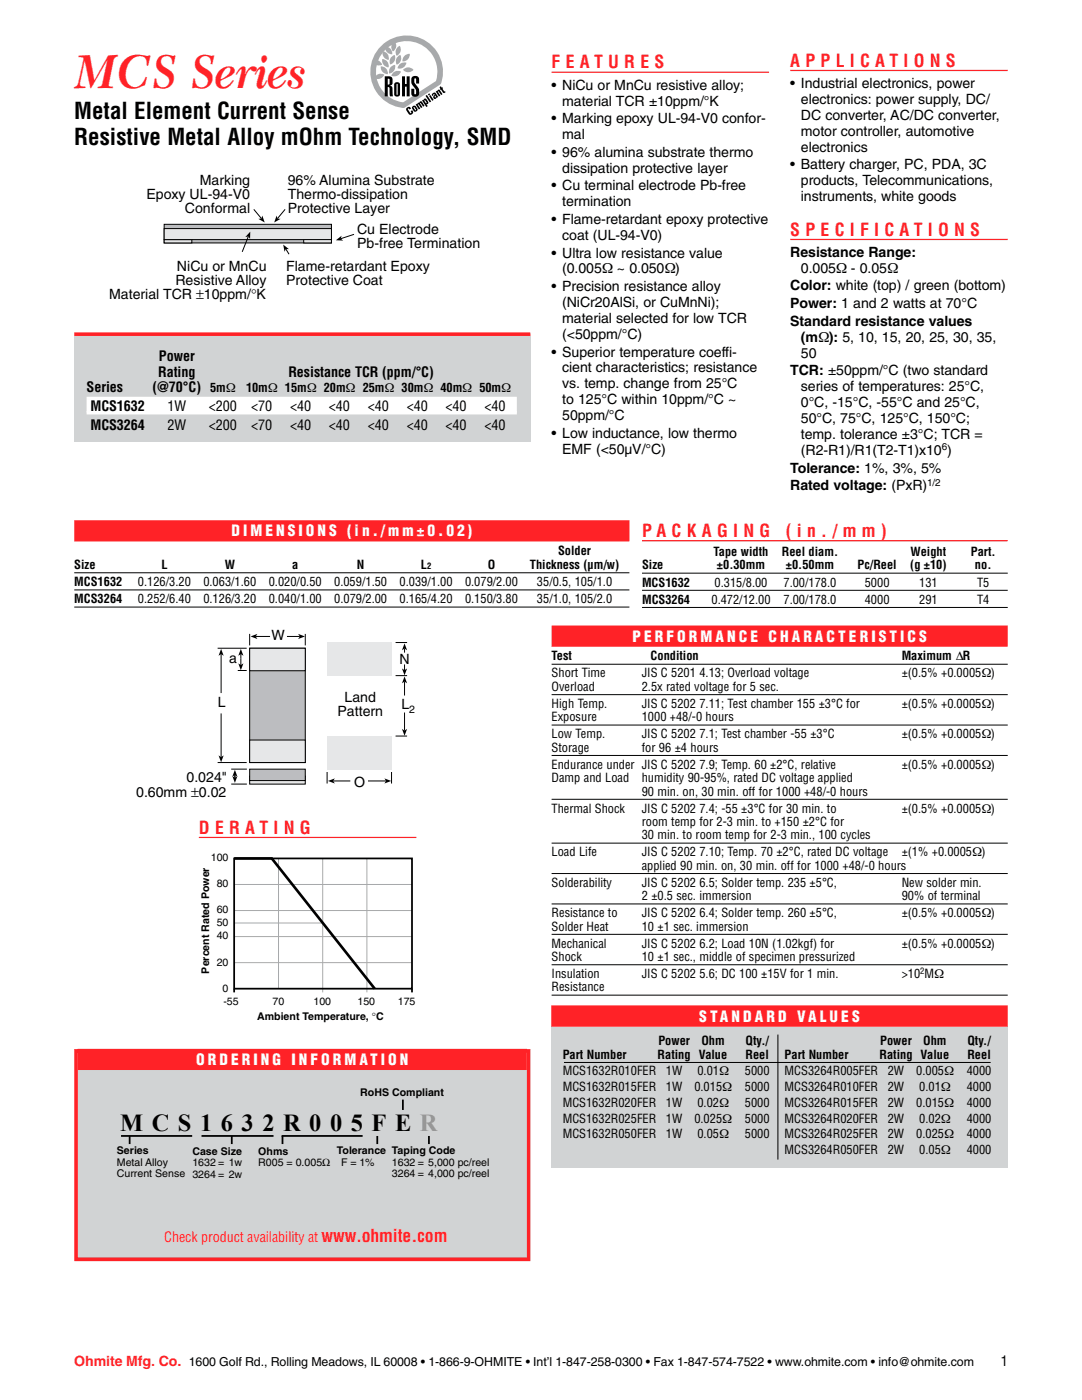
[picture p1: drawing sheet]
<svg xmlns="http://www.w3.org/2000/svg" width="216mm" height="279mm" viewBox="0 0 216 279" stroke-linecap="round" stroke-linejoin="round" font-family="sans-serif">
<defs><g id="words">
<text font-size="9.9" fill="#ff2227" x="14.8" y="17.7">MCS Series</text>
<text font-size="4.9" x="24" y="225.7">M C S 1 6 3 2 R 0 0 5 F E R</text>
<g font-size="4.6">
<text x="14.8" y="23.7">Metal Element Current Sense</text>
<text x="14.8" y="28.9">Resistive Metal Alloy mOhm Technology, SMD</text>
</g>
<g font-size="3.5" fill="#ff2227">
<text x="110.1" y="13.7">F e</text>
<text x="112.9" y="13.7">a</text>
<text x="112.9" y="13.7">t</text>
<text x="121.4" y="13.7">u r</text>
<text x="124.6" y="13.7">e</text>
<text x="124.6" y="13.7">s</text>
<text x="157.7" y="13.3">A p</text>
<text x="160.7" y="13.3">p</text>
<text x="166.8" y="13.3">l i c</text>
<text x="171.6" y="13.3">a</text>
<text x="171.6" y="13.3">t</text>
<text x="180.3" y="13.3">i o</text>
<text x="182.3" y="13.3">n</text>
<text x="182.3" y="13.3">s</text>
<text x="157.7" y="47">S p</text>
<text x="160.7" y="47">e</text>
<text x="160.7" y="47">c</text>
<text x="169.6" y="47">i f i c</text>
<text x="176.5" y="47">a</text>
<text x="176.5" y="47">t</text>
<text x="185.1" y="47">i o</text>
<text x="187.2" y="47">n</text>
<text x="187.2" y="47">s</text>
<text x="128.1" y="107.1">P a</text>
<text x="131" y="107.1">c</text>
<text x="137" y="107.1">k a g i n g</text>
<text x="156.8" y="107.1">( i n . / m m )</text>
<text x="39.7" y="166.4">D e</text>
<text x="42.9" y="166.4">r</text>
<text x="42.9" y="166.4">a</text>
<text x="42.9" y="166.4">t</text>
<text x="54.6" y="166.4">i n g</text>
<text x="64.2" y="248">www.ohmite.com</text>
</g>
<g font-size="3.1" fill="#fff">
<text x="46.2" y="107.1">d i m e n s i o n s</text>
<text x="69.3" y="107.1">( i n . /m m ± 0 . 0 2 )</text>
<text x="126.2" y="128.1">P e r f o r m a n c e C h a r a c t e r i s t i c s</text>
<text x="139.5" y="203.9">S ta n d a r d va l u e s</text>
<text x="39.1" y="212.6">O</text>
<text x="39.1" y="212.6">R</text>
<text x="39.1" y="212.6">D</text>
<text x="39.1" y="212.6">E</text>
<text x="39.1" y="212.6">I</text>
<text x="39.1" y="212.6">N</text>
<text x="54.4" y="212.6">G I</text>
<text x="58.1" y="212.6">N</text>
<text x="58.1" y="212.6">F</text>
<text x="58.1" y="212.6">O</text>
<text x="58.1" y="212.6">R</text>
<text x="58.1" y="212.6">M</text>
<text x="58.1" y="212.6">A</text>
<text x="58.1" y="212.6">T</text>
<text x="58.1" y="212.6">I</text>
</g>
<g font-size="2.8">
<text x="110.1" y="17.9">• NiCu or MnCu resistive alloy;</text>
<text x="157.7" y="17.5">• Industrial electronics, power</text>
<text x="112.2" y="21.1">material TCR ±10ppm/°K</text>
<text x="159.8" y="20.7">electronics: power supply, DC/</text>
<text x="159.8" y="23.9">DC converter, AC/DC converter,</text>
<text x="110.1" y="24.6">• Marking epoxy UL-94-V0 confor-</text>
<text x="112.2" y="27.8">mal</text>
<text x="159.8" y="27.1">motor controller, automotive</text>
<text x="110.1" y="31.3">• 96% alumina substrate thermo</text>
<text x="112.2" y="34.5">dissipation protective layer</text>
<text x="157.7" y="33.8">• Battery charger, PC, PDA, 3C</text>
<text x="159.8" y="30.2">electronics</text>
<text x="29.2" y="39.7">Epoxy UL-94-V0</text>
<text x="39.9" y="36.8">Marking</text>
<text x="57.4" y="36.8">96% Alumina Substrate</text>
<text x="57.4" y="39.7">Thermo-dissipation</text>
<text x="110.1" y="38">• Cu terminal electrode Pb-free</text>
<text x="112.2" y="41.2">termination</text>
<text x="159.8" y="36.9">products, Telecommunications,</text>
<text x="159.8" y="40.1">instruments, white goods</text>
<text x="36.9" y="42.5">Conformal</text>
<text x="57.4" y="42.5">Protective Layer</text>
<text x="71.3" y="46.6">Cu Electrode</text>
<text x="110.1" y="44.7">• Flame-retardant epoxy protective</text>
<text x="112.2" y="47.9">coat (UL-94-V0)</text>
<text x="71.3" y="49.4">Pb-free Termination</text>
<text x="110.1" y="51.4">• Ultra low resistance value</text>
<text x="157.7" y="51.3">Resistance Range:</text>
<text x="21.8" y="59.8">Material TCR ±10ppm/°K</text>
<text x="35" y="56.9">Resistive Alloy</text>
<text x="35.3" y="54.1">NiCu or MnCu</text>
<text x="57.1" y="54.1">Flame-retardant Epoxy</text>
<text x="57.1" y="56.9">Protective Coat</text>
<text x="110.1" y="58.1">• Precision resistance alloy</text>
<text x="112.2" y="54.6">(0.005Ω ~ 0.050Ω)</text>
<text x="157.7" y="58">Color: white (top) / green (bottom)</text>
<text x="159.8" y="54.4">0.005Ω - 0.05Ω</text>
<text x="112.2" y="61.3">(NiCr20AlSi, or CuMnNi);</text>
<text x="112.2" y="64.5">material selected for low TCR</text>
<text x="157.7" y="61.5">Power: 1 and 2 watts at 70°C</text>
<text x="157.7" y="65">Standard resistance values</text>
<text x="110.1" y="71.2">• Superior temperature coeffi-</text>
<text x="112.2" y="67.6">(&lt;50ppm/°C)</text>
<text x="159.8" y="68.2">(mΩ): 5, 10, 15, 20, 25, 30, 35,</text>
<text x="159.8" y="71.4">50</text>
<text x="31.6" y="75.2">Rating</text>
<text x="31.7" y="72.1">Power</text>
<text x="57.5" y="75.2">Resistance TCR (ppm/°C)</text>
<text x="112.2" y="74.3">cient characteristics; resistance</text>
<text x="112.2" y="77.5">vs. temp. change from 25°C</text>
<text x="157.7" y="74.9">TCR: ±50ppm/°C (two standard</text>
<text x="17.3" y="78.2">Series</text>
<text x="18" y="82">MCS1632</text>
<text x="30.5" y="78.2">(@70°C)</text>
<text x="33.4" y="82">1W</text>
<text x="41.7" y="82">&lt;200</text>
<text x="50.1" y="82">&lt;70</text>
<text x="57.9" y="82">&lt;40</text>
<text x="65.6" y="82">&lt;40</text>
<text x="73.4" y="82">&lt;40</text>
<text x="81.2" y="82">&lt;40</text>
<text x="88.9" y="82">&lt;40</text>
<text x="96.7" y="82">&lt;40</text>
<text x="112.2" y="80.7">to 125°C within 10ppm/°C ~</text>
<text x="112.2" y="83.9">50ppm/°C</text>
<text x="159.8" y="78.1">series of temperatures: 25°C,</text>
<text x="159.8" y="81.3">0°C, -15°C, -55°C and 25°C,</text>
<text x="18" y="85.8">MCS3264</text>
<text x="33.4" y="85.8">2W</text>
<text x="41.7" y="85.8">&lt;200</text>
<text x="50.1" y="85.8">&lt;70</text>
<text x="57.9" y="85.8">&lt;40</text>
<text x="65.6" y="85.8">&lt;40</text>
<text x="73.4" y="85.8">&lt;40</text>
<text x="81.2" y="85.8">&lt;40</text>
<text x="88.9" y="85.8">&lt;40</text>
<text x="96.7" y="85.8">&lt;40</text>
<text x="110.1" y="87.4">• Low inductance, low thermo</text>
<text x="159.8" y="84.4">50°C, 75°C, 125°C, 150°C;</text>
<text x="159.8" y="87.6">temp. tolerance ±3°C; TCR =</text>
<text x="112.2" y="90.6">EMF (&lt;50µV/°C)</text>
<text x="157.7" y="94.3">Tolerance: 1%, 3%, 5%</text>
<text x="159.8" y="90.8">(R2-R1)/R1(T2-T1)x10 )</text>
<text x="157.7" y="97.8">Rated voltage: (PxR)</text>
<text x="54.1" y="127.8">W</text>
<text x="45.7" y="132.2">a</text>
<text x="79.7" y="132.6">N</text>
<text x="43.5" y="141.1">L</text>
<text x="67.3" y="143">Pattern</text>
<text x="68.8" y="140.2">Land</text>
<text x="80.1" y="141.6">L</text>
<text x="27.2" y="159">0.60mm ±0.02</text>
<text x="37.2" y="156.2">0.024&quot;</text>
<text x="70.7" y="157.1">O</text>
<text x="199.7" y="272.7">1</text>
</g>
<g font-size="2.8" fill="#ff2227">
<text x="32.8" y="248">Check product availability at</text>
<text x="14.8" y="272.7">Ohmite Mfg. Co.</text>
</g>
<g font-size="2.5">
<text x="41.9" y="78.2">5mΩ</text>
<text x="49.1" y="78.2">10mΩ 15mΩ 20mΩ 25mΩ 30mΩ 40mΩ 50mΩ</text>
<text x="14.8" y="113.6">Size</text>
<text x="32.2" y="113.6">L</text>
<text x="44.8" y="113.6">W</text>
<text x="58.3" y="113.6">a</text>
<text x="71.2" y="113.6">NL</text>
<text x="97.3" y="113.6">O</text>
<text x="105.7" y="113.6">Thickness (µm/w)</text>
<text x="111.4" y="110.8">Solder</text>
<text x="128.1" y="113.6">Size</text>
<text x="142.4" y="110.9">Tape width</text>
<text x="143.1" y="113.6">±0.30mm</text>
<text x="156" y="110.9">Reel diam.</text>
<text x="156.8" y="113.6">±0.50mm</text>
<text x="171.1" y="113.6">Pc/Reel</text>
<text x="181.6" y="113.6">(g ±10)</text>
<text x="181.7" y="110.9">Weight</text>
<text x="193.7" y="110.9">Part.</text>
<text x="194.5" y="113.6">no.</text>
<text x="14.8" y="117">MCS1632</text>
<text x="27.5" y="117">0.126/3.20</text>
<text x="40.6" y="117">0.063/1.60</text>
<text x="53.6" y="117">0.020/0.50</text>
<text x="66.7" y="117">0.059/1.50</text>
<text x="79.7" y="117">0.039/1.00</text>
<text x="92.8" y="117">0.079/2.00</text>
<text x="107.1" y="117">35/0.5, 105/1.0</text>
<text x="128.1" y="117.1">MCS1632</text>
<text x="142.6" y="117.1">0.315/8.00</text>
<text x="156.3" y="117.1">7.00/178.0</text>
<text x="172.6" y="117.1">5000</text>
<text x="183.4" y="117.1">131</text>
<text x="195" y="117.1">T5</text>
<text x="14.8" y="120.4">MCS3264</text>
<text x="27.5" y="120.4">0.252/6.40</text>
<text x="40.6" y="120.4">0.126/3.20</text>
<text x="53.6" y="120.4">0.040/1.00</text>
<text x="66.7" y="120.4">0.079/2.00</text>
<text x="79.7" y="120.4">0.165/4.20</text>
<text x="92.8" y="120.4">0.150/3.80</text>
<text x="107.1" y="120.4">35/1.0, 105/2.0</text>
<text x="128.1" y="120.5">MCS3264</text>
<text x="142" y="120.5">0.472/12.00</text>
<text x="156.3" y="120.5">7.00/178.0</text>
<text x="172.6" y="120.5">4000</text>
<text x="183.4" y="120.5">291</text>
<text x="195" y="120.5">T4</text>
<text x="110.1" y="131.8">Test</text>
<text x="129.8" y="131.8">Condition</text>
<text x="179.9" y="131.8">Maximum ∆R</text>
<text x="110.1" y="135.2">Short Time</text>
<text x="110.1" y="137.9">Overload</text>
<text x="128.1" y="135.2">JIS C 5201 4.13; Overload voltage</text>
<text x="128.1" y="137.9">2.5x rated voltage for 5 sec.</text>
<text x="179.9" y="135.2">±(0.5% +0.0005Ω)</text>
<text x="110.1" y="141.3">High Temp.</text>
<text x="110.1" y="143.9">Exposure</text>
<text x="128.1" y="141.3">JIS C 5202 7.11; Test chamber 155 ±3°C for</text>
<text x="128.1" y="143.9">1000 +48/-0 hours</text>
<text x="179.9" y="141.3">±(0.5% +0.0005Ω)</text>
<text x="110.1" y="147.3">Low Temp.</text>
<text x="128.1" y="147.3">JIS C 5202 7.1; Test chamber -55 ±3°C</text>
<text x="179.9" y="147.3">±(0.5% +0.0005Ω)</text>
<text x="110.1" y="150">Storage</text>
<text x="110.1" y="153.4">Endurance under JIS C 5202 7.9; Temp. 60 ±2°C, relative</text>
<text x="128.1" y="150">for 96 ±4 hours</text>
<text x="179.9" y="153.4">±(0.5% +0.0005Ω)</text>
<text x="110.1" y="156.1">Damp and Load</text>
<text x="128.1" y="156.1">humidity 90-95%, rated DC voltage applied</text>
<text x="128.1" y="158.8">90 min. on, 30 min. off for 1000 +48/-0 hours</text>
<text x="110.1" y="162.2">Thermal Shock</text>
<text x="128.1" y="162.2">JIS C 5202 7.4; -55 ±3°C for 30 min. to</text>
<text x="128.1" y="164.8">room temp for 2-3 min. to +150 ±2°C for</text>
<text x="128.1" y="167.5">30 min. to room temp for 2-3 min., 100 cycles</text>
<text x="179.9" y="162.2">±(0.5% +0.0005Ω)</text>
<text x="110.1" y="170.9">Load Life</text>
<text x="128.1" y="170.9">JIS C 5202 7.10; Temp. 70 ±2°C, rated DC voltage</text>
<text x="128.1" y="173.6">applied 90 min. on, 30 min. off for 1000 +48/-0 hours</text>
<text x="179.9" y="170.9">±(1% +0.0005Ω)</text>
<text x="110.1" y="177">Solderability</text>
<text x="128.1" y="177">JIS C 5202 6.5; Solder temp. 235 ±5°C,</text>
<text x="128.1" y="179.7">2 ±0.5 sec. immersion</text>
<text x="179.9" y="177">New solder min.</text>
<text x="179.9" y="179.7">90% of terminal</text>
<text x="110.1" y="183">Resistance to</text>
<text x="110.1" y="185.7">Solder Heat</text>
<text x="128.1" y="183">JIS C 5202 6.4; Solder temp. 260 ±5°C,</text>
<text x="128.1" y="185.7">10 ±1 sec. immersion</text>
<text x="179.9" y="183">±(0.5% +0.0005Ω)</text>
<text x="110.1" y="189.1">Mechanical</text>
<text x="110.1" y="191.8">Shock</text>
<text x="128.1" y="189.1">JIS C 5202 6.2; Load 10N (1.02kgf) for</text>
<text x="128.1" y="191.8">10 ±1 sec., middle of specimen pressurized</text>
<text x="179.9" y="189.1">±(0.5% +0.0005Ω)</text>
<text x="110.1" y="197.9">Resistance</text>
<text x="110.1" y="195.2">Insulation</text>
<text x="128.1" y="195.2">JIS C 5202 5.6; DC 100 ±15V for 1 min.</text>
<text x="179.9" y="195.2">&gt;10 MΩ</text>
<text x="131.4" y="208.6">Power</text>
<text x="139.9" y="208.6">Ohm</text>
<text x="148.8" y="208.6">Qty./</text>
<text x="175.6" y="208.6">Power</text>
<text x="184.2" y="208.6">Ohm</text>
<text x="193" y="208.6">Qty./</text>
<text x="112.3" y="214.5">MCS1632R010FER</text>
<text x="112.3" y="211.3">Part Number</text>
<text x="131.2" y="211.3">Rating Value</text>
<text x="132.9" y="214.5">1W</text>
<text x="139.2" y="214.5">0.01Ω</text>
<text x="148.6" y="214.5">5000</text>
<text x="148.8" y="211.3">Reel</text>
<text x="156.6" y="214.5">MCS3264R005FER</text>
<text x="156.6" y="211.3">Part Number</text>
<text x="175.5" y="211.3">Rating Value</text>
<text x="177.1" y="214.5">2W</text>
<text x="182.8" y="214.5">0.005Ω</text>
<text x="192.9" y="214.5">4000</text>
<text x="193" y="211.3">Reel</text>
<text x="112.3" y="217.7">MCS1632R015FER</text>
<text x="112.3" y="220.9">MCS1632R020FER</text>
<text x="132.9" y="217.7">1W</text>
<text x="132.9" y="220.9">1W</text>
<text x="138.6" y="217.7">0.015Ω</text>
<text x="139.2" y="220.9">0.02Ω</text>
<text x="148.6" y="217.7">5000</text>
<text x="148.6" y="220.9">5000</text>
<text x="156.6" y="217.7">MCS3264R010FER</text>
<text x="156.6" y="220.9">MCS3264R015FER</text>
<text x="177.1" y="217.7">2W</text>
<text x="177.1" y="220.9">2W</text>
<text x="182.8" y="220.9">0.015Ω</text>
<text x="183.4" y="217.7">0.01Ω</text>
<text x="192.9" y="217.7">4000</text>
<text x="192.9" y="220.9">4000</text>
<text x="112.3" y="224">MCS1632R025FER</text>
<text x="112.3" y="227.2">MCS1632R050FER</text>
<text x="132.9" y="224">1W</text>
<text x="132.9" y="227.2">1W</text>
<text x="138.6" y="224">0.025Ω</text>
<text x="139.2" y="227.2">0.05Ω</text>
<text x="148.6" y="224">5000</text>
<text x="148.6" y="227.2">5000</text>
<text x="156.6" y="224">MCS3264R020FER</text>
<text x="156.6" y="227.2">MCS3264R025FER</text>
<text x="177.1" y="224">2W</text>
<text x="177.1" y="227.2">2W</text>
<text x="182.8" y="227.2">0.025Ω</text>
<text x="183.4" y="224">0.02Ω</text>
<text x="192.9" y="224">4000</text>
<text x="192.9" y="227.2">4000</text>
<text x="156.6" y="230.4">MCS3264R050FER</text>
<text x="177.1" y="230.4">2W</text>
<text x="183.4" y="230.4">0.05Ω</text>
<text x="192.9" y="230.4">4000</text>
<text x="37.7" y="272.7">1600 Golf Rd., Rolling Meadows, IL 60008 • 1-866-9-OHMITE • Int’l 1-847-258-0300 • Fax 1-847-574-7522 • www.ohmite.com • info@ohmite.com</text>
</g>
<g font-size="2.1">
<text x="81.7" y="142.3">2</text>
<text x="42.1" y="171.9">100</text>
<text x="43.2" y="177.1">80</text>
<text x="43.2" y="182.3">60</text>
<text x="43.2" y="184.7">50</text>
<text x="43.2" y="187.5">40</text>
<text x="41.7" y="194.3" transform="rotate(-90 41.7 194.3)">Percent Rated Power</text>
<text x="43.2" y="192.7">20</text>
<text x="44.4" y="197.9">0</text>
<text x="44.6" y="200.5">-55</text>
<text x="51.3" y="203.6">Ambient Temperature, °C</text>
<text x="54.4" y="200.5">70</text>
<text x="62.6" y="200.5">100</text>
<text x="71.3" y="200.5">150</text>
<text x="79.4" y="200.5">175</text>
<text x="71.9" y="218.7">RoHS Compliant</text>
<text x="23.3" y="230.4">Series</text>
<text x="23.3" y="232.7">Metal Alloy</text>
<text x="38.4" y="230.4">Case Size</text>
<text x="38.4" y="232.7">1632 = 1w</text>
<text x="51.5" y="230.4">Ohms</text>
<text x="51.5" y="232.7">R005 = 0.005Ω</text>
<text x="67.2" y="230.4">Tolerance Taping Code</text>
<text x="68" y="232.7">F = 1%</text>
<text x="78.2" y="232.7">1632 = 5,000 pc/reel</text>
<text x="23.3" y="235">Current Sense 3264 = 2w</text>
<text x="78.2" y="235">3264 = 4,000 pc/reel</text>
</g>
<g font-size="2">
<text x="187.9" y="89.8">6</text>
<text x="185" y="96.9">1/2</text>
</g>
<g font-size="1.7">
<text x="85.2" y="113.6">2</text>
<text x="183.6" y="194.4">2</text>
</g>
</g></defs>
<path d="M14.8 66.7h91v21.5h-91z" fill="#d1d3d4"/>
<path d="M14.8 66.7h91" fill="none" stroke="#ff2227" stroke-width=".71" stroke-linecap="butt"/>
<path d="M17.3 80.8h85.8" fill="none" stroke="#fff" stroke-width="3.2" stroke-linecap="butt"/>
<path d="M17.3 82.4h85.8" fill="none" stroke="#fff" stroke-width=".71" stroke-linecap="butt"/>
<path d="M77 9.8a6.1 6.1 0 0 1 7.4-.6 6.1 6.1 0 0 1 2.6 7l-6.5 4.2a6.1 6.1 0 0 1-5.2-4.2 6.1 6.1 0 0 1 1.7-6.4zM73.9 14.3a7.3 7.3 0 0 1 14.5 0 7.3 7.3 0 0 1-14.5 0z" fill-rule="evenodd" fill="#a7a9ac"/>
<path d="M79.7 22.2l10-6.5 1.5 2.4-10 6.4z" fill="#fff"/>
<path d="M86.9 18.3l.3-.2 .1 .1a.27 .27 0 0 1 .1-.3 .27 .27 0 0 1 .4 .1l.5 .8-.3 .2-.6-.8 .5 .9-.3 .2zM87.7 17.4l.3-.2 .1 .3 .2-.1 .1 .2-.1 .1 .3 .5h.2l.1 .2-.4 .2-.5-.7h-.1zM81.1 21.6l.2-.2a.45 .45 0 0 1 .7 .3l-.3 .2-.2-.2-.1 .1 .5 .8 .2-.1-.2-.3 .3-.2a.51 .51 0 0 1 .1 .8 .51 .51 0 0 1-.8-.1l-.5-.8zM82.9 20.9l.3-.2 .1 .1a.27 .27 0 0 1 .1-.3 .27 .27 0 0 1 .3 0 .29 .29 0 0 1 .2-.3 .29 .29 0 0 1 .3 .1l.5 .8-.3 .2-.5-.7 .4 .8-.3 .2-.6-.8 .5 .9-.3 .1zM84.9 19.1l.3-.2 .8 1.4-.2 .1z" fill="#000"/>
<g fill="#000">
<path d="M85.6 19.1l.3-.1 .6 .9-.3 .2zM85.4 18.8l.3-.2 .1 .3-.3 .1z" fill-rule="evenodd"/>
<path d="M86.8 19.1l-.1 .2 .2 .1 .1-.1zM86.3 18.7l.6-.2 .6 .8-.4 .1a.37 .37 0 0 1-.6 .2 .37 .37 0 0 1 .2-.6l-.2-.2v.2l-.3 .2v-.3z" fill-rule="evenodd"/>
<path d="M82.3 21.3l.5-.2 .5 .6a.44 .44 0 0 1-.2 .5 .44 .44 0 0 1-.6-.1l-.3-.5zM82.6 21.4l-.1 .1 .5 .5v-.1z" fill-rule="evenodd"/>
<path d="M84.7 20v.2l.4 .4v-.2zM84.2 20l.3-.1 .1 .1a.3 .3 0 0 1 .2-.3 .3 .3 0 0 1 .3 .2l.3 .3a.3 .3 0 0 1 .1 .4 .3 .3 0 0 1-.4 .2l.2 .4-.2 .2z" fill-rule="evenodd"/>
</g>
<g fill="#a7a9ac">
<path d="M75 15.1l.8-.4 .9 .2a1.37 1.37 0 0 1-2 .7z"/>
<path d="M78 13.3l.8-.4a1.37 1.37 0 0 1-1.1 1.8v-.8z"/>
<path d="M76 13.2a1.38 1.38 0 0 1 1.4 1.6 1.37 1.37 0 0 1-1.4-1.6z"/>
<path d="M78.3 14.6l.8-.4 .9 .1a1.37 1.37 0 0 1-1.9 .8z"/>
<path d="M80.4 13.9a1.38 1.38 0 0 1 2.1 0 1.37 1.37 0 0 1-2.1 0z"/>
<path d="M78.2 11.3l.5-.3a1.37 1.37 0 0 1-.8 1.9l-.1-.8z"/>
<path d="M76.3 11.8a1.38 1.38 0 0 1 1.2 1.6 1.37 1.37 0 0 1-1.2-1.6z"/>
<path d="M79.7 12.9l.8-.4h.6a1.37 1.37 0 0 1-1.8 1.1z"/>
<path d="M76.4 10.2a1.38 1.38 0 0 1 1.1 1.8 1.37 1.37 0 0 1-1.1-1.8z"/>
<path d="M74.3 12.1a1.38 1.38 0 0 1 2 .8 1.37 1.37 0 0 1-2-.8z"/>
<path d="M79.4 11.3l.5-.4a1.37 1.37 0 0 1-.7 2l-.2-.8z"/>
<path d="M76.9 9.3a1.38 1.38 0 0 1 1.4 1.5 1.37 1.37 0 0 1-1.4-1.5z"/>
<path d="M79.3 9.5l.5-.4a1.38 1.38 0 0 1-.6 2l-.3-.7z"/>
<path d="M80.6 11.2l.6-.4 .6-.1a1.37 1.37 0 0 1-1.5 1.5l.1-.5z"/>
<path d="M78.5 8.4l.2-.2a1.38 1.38 0 0 1-.3 2.1l-.3-.5v-.6z"/>
</g>
<g fill="#000">
<path d="M76.8 15.2l1.2 .1a1.28 1.28 0 0 1 .1 1.7l-.4 .1a.71 .71 0 0 1 .6 1l.1 1.1h-.6l-.1-1.7-.3-.1v1.8h-.6zM77.4 15.7v1.2h.1l.2-.2v-.8v-.2z" fill-rule="evenodd"/>
<path d="M78.8 16.5a.63 .63 0 0 1 1 .4v1.9a.6 .6 0 0 1-.6 .5 .6 .6 0 0 1-.5-.5v-1.9zM79.2 16.8l-.1 2 .1 .1 .1-.1v-1.9z" fill-rule="evenodd"/>
</g>
<path d="M80.2 15.2h.6v1.6h.3v-1.6h.6v4h-.6v-1.9h-.3v1.9h-.6zM82.2 15.4a.83 .83 0 0 1 .8-.2 .83 .83 0 0 1 .6 .6v.9h-.6v-.9l-.3-.1a1.77 1.77 0 0 0 .7 1.7 1.55 1.55 0 0 1 .1 1.6 .82 .82 0 0 1-.8 .3 .82 .82 0 0 1-.6-.7v-.9h.6v1l.3 .1a1.97 1.97 0 0 0-.8-1.9l-.1-.5z" fill="#000"/>
<path d="M110.1 14.4h43.4" fill="none" stroke="#ff2227" stroke-width=".25"/>
<path d="M110 201.4h91.1v31.7h-91.1z" fill="#d1d3d4"/>
<path d="M110.1 126.9h91M110 202.8h91.1" fill="none" stroke="#ff2227" stroke-width="4.2" stroke-linecap="butt"/>
<g fill="none" stroke="#000" stroke-width=".2">
<path d="M43.5 129.4h5.6M44.1 130.5v7.8M49.8 126.6v2.1M51 127h2.9M57.3 127h2.5M60.9 126.6v2.1M110.1 132.6h91M110.1 138.6h91M43.5 152.2h5.6M44.1 142.4v8.7M110.1 144.7h91M110.1 150.8h91"/>
<path d="M110.1 159.5h91M110.1 168.3h91M110.1 174.3h91M110.1 180.4h91M110.1 186.5h91M110.1 192.5h91M110.1 198.6h91M112.5 212h85.2"/>
</g>
<path d="M44.1 129.5l.5 1.4-.5-.4-.5 .4zM50 127l1.4-.5-.4 .5 .4 .5zM59.5 126.5l1.4 .5-1.4 .5 .3-.5zM43.6 150.8l.5 .3 .5-.3-.5 1.3z" fill="#000"/>
<path d="M49.8 154.9h11.1v1.6h-11.1z" fill="#e6e7e8" stroke="#000" stroke-width=".2"/>
<path d="M46.2 156.5h3M46.2 153.5h3M46.9 154.4v.8" fill="none" stroke="#000" stroke-width=".2"/>
<path d="M46.4 154.9l.5 .3 .5-.3-.5 1.3zM46.9 153.6l.5 1.4-.5-.3-.5 .3z" fill="#000"/>
<path d="M49.8 129.4h11.1v22.8h-11.1z" fill="#bcbdc0" stroke="#000" stroke-width=".2"/>
<g fill="#e6e7e8" stroke="#000" stroke-width=".2">
<path d="M49.8 147.7h11.1v4.5h-11.1z"/>
<path d="M49.8 129.4h11.1v4.5h-11.1z"/>
</g>
<g fill="#e6e7e8">
<path d="M65.3 128.2h12.8v6.6h-12.8z"/>
<path d="M65.3 146.9h12.8v6.6h-12.8z"/>
</g>
<path d="M49.8 153.5h11.1v2.3h-11.1z" fill="#bcbdc0" stroke="#000" stroke-width=".2"/>
<g fill="none" stroke="#000" stroke-width=".2">
<path d="M47.5 133.8h1.6M48.1 130.5v2.2M79 134.8h2.1M79 128.2h2.1M80.7 129.4v.8M80.7 132.6v1.2M80.7 136v2.8M65.3 154.2v2.1M66.5 155.9h3.4M73.4 155.9h3.6M78.1 154.2v2.1M79 146.9h2.1"/>
<path d="M80.7 142.2v3.6"/>
</g>
<path d="M47.5 132.4l.6 .3 .5-.3-.5 1.4zM48.1 129.5l.5 1.4-.5-.4-.6 .4zM80.2 133.4l.5 .4 .5-.4-.5 1.4zM80.7 128.4l.5 1.4-.5-.4-.5 .4zM80.7 135l.5 1.4-.5-.4-.5 .4zM65.4 155.9l1.4-.6-.3 .6 .3 .5zM76.7 155.3l1.4 .6-1.4 .5 .3-.5zM80.2 145.5l.5 .3 .5-.3-.5 1.3z" fill="#000"/>
<path d="M157.7 14.1h43.4M157.7 47.8h43.4" fill="none" stroke="#ff2227" stroke-width=".25"/>
<path d="M15.2 209.7h90.3v41.6h-90.3z" fill="#d1d3d4"/>
<path d="M14.8 105.9h110.8M15.5 211.4h89.6" fill="none" stroke="#ff2227" stroke-width="4.2" stroke-linecap="butt"/>
<path d="M15.2 209.7h90.3v41.6h-90.3z" fill="none" stroke="#ff2227" stroke-width=".71" stroke-linecap="butt"/>
<path d="M46.7 171.3h35.5v26h-35.5zM46.7 197.3v.8M82.2 197.3v.8M80.4 219.6v1.7M24.3 226.7h13.9M25.9 226.7v1.6M40.4 226.7h14M46.2 226.7v1.6M72.2 226.7h-15.8v1.6M75.3 226.7v1.6M85.6 226.7v1.6" fill="none" stroke="#000" stroke-width=".35"/>
<path d="M14.8 114.3h110.8M14.8 117.7h110.8M128.1 114.4h73M128.1 117.8h73M14.8 121.2h110.8M128.1 121.2h73M155.2 206.5v24.9" fill="none" stroke="#000" stroke-width=".2"/>
<path d="M128.1 107.9h73M39.7 167.1h43.4" fill="none" stroke="#ff2227" stroke-width=".25"/>
<path d="M55.6 171.3v26M64.4 171.3v26.8M73.2 171.3v26.8M82.2 176.5h-35.5M64.4 184.2h-17.7M82.2 181.7h-35.5M82.2 186.9h-35.5M82.2 192.1h-35.5" fill="none" stroke="#a7a9ac" stroke-width=".2"/>
<path d="M46.7 171.3h7.5l20.6 26" fill="none" stroke="#000" stroke-width=".53"/>
<path d="M32.8 44.8h33.3v3.7h-33.3z" fill="#bcbdc0" stroke="#000" stroke-width=".2"/>
<g fill="#e6e7e8" stroke="#000" stroke-width=".2">
<path d="M32.8 47.8h5.5v.7h-5.5z"/>
<path d="M60.6 47.8h5.5v.7h-5.5z"/>
</g>
<path d="M50.6 41.8l1.6 1.8M56.9 41.8l-1.5 1.8M57 49.7l.7 1M70.6 46.8l-2.6 .8" fill="none" stroke="#000" stroke-width=".2"/>
<path d="M51.6 43.7l.6-.1 .1-.6 .5 1.4zM55.2 43l.2 .6 .6 .1-1.3 .7zM56.5 48.8l1.2 .9h-.7l-.2 .6zM67 48l1.2-1-.2 .6 .5 .4z" fill="#000"/>
<path d="M32.8 45.6h33.3v2.2h-33.3z" fill="#e6e7e8" stroke="#000" stroke-width=".2"/>
<path d="M49.6 47.2l-1.3 3.1" fill="none" stroke="#000" stroke-width=".2"/>
<path d="M49.9 46.2v1.5l-.3-.5-.6 .1z" fill="#000"/>
<use href="#words"/>
</svg>
